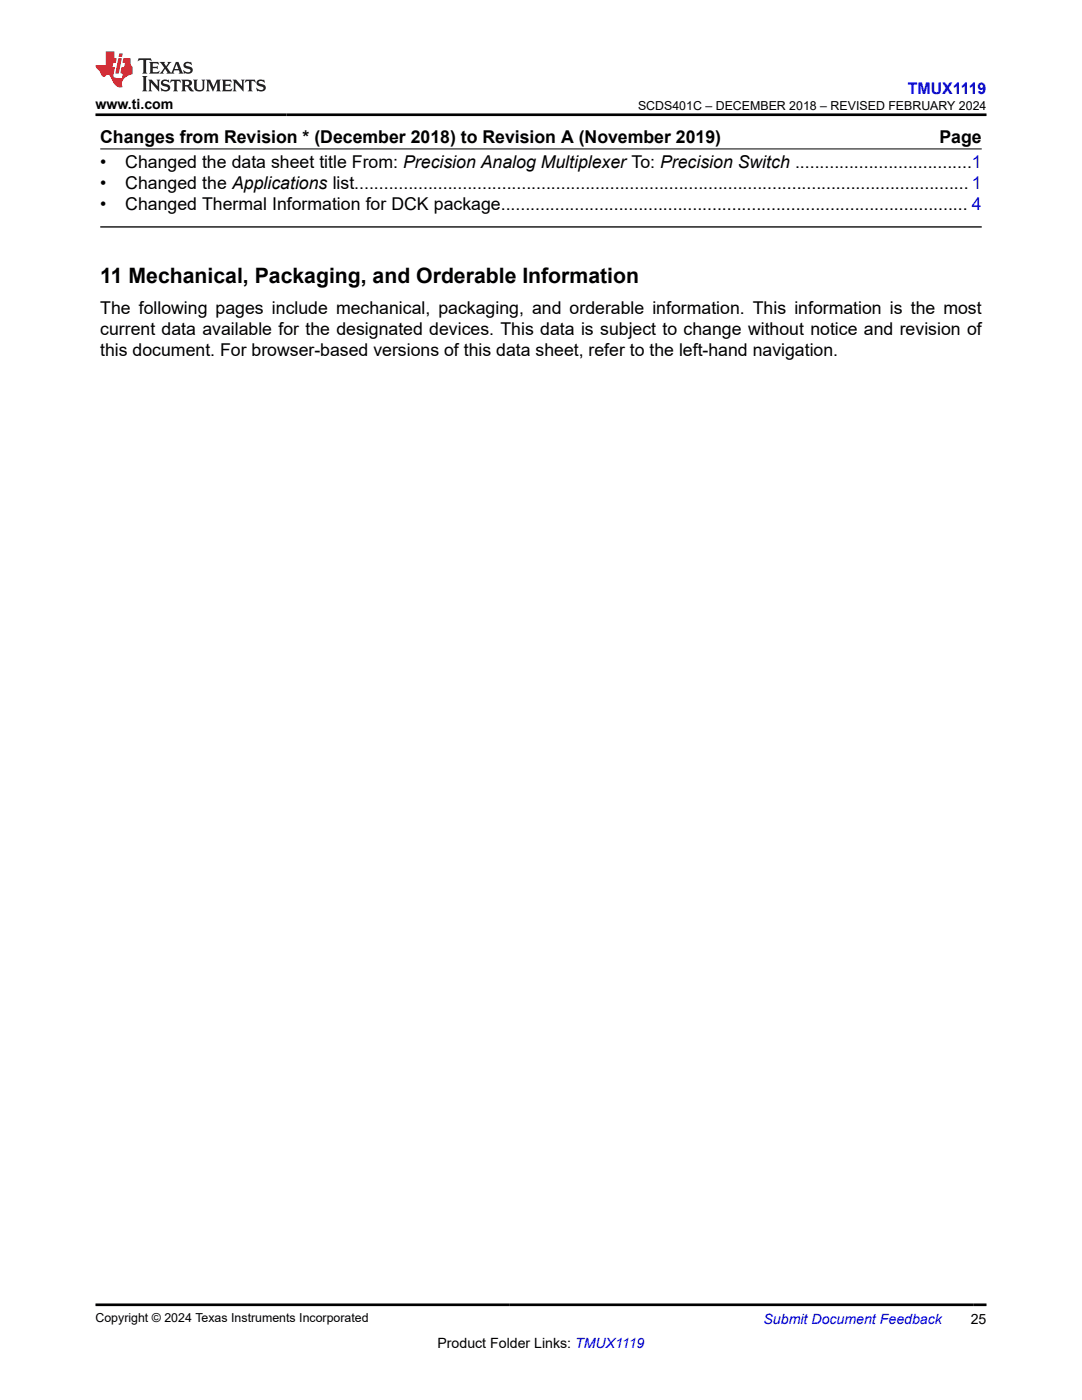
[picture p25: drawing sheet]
<svg xmlns="http://www.w3.org/2000/svg" width="216mm" height="279mm" viewBox="0 0 216 279" stroke-linecap="round" stroke-linejoin="round" font-family="sans-serif">
<defs><g id="words">
<text font-size="4.2" x="20" y="56.5">11 Mechanical, Packaging, and Orderable Information</text>
<g font-size="3.5">
<text x="20" y="28.5">Changes from Revision * (December 2018) to Revision A (November 2019)</text>
<text x="187.5" y="28.5">Page</text>
<text x="20" y="33.5">•</text>
<text x="25" y="33.5">Changed the data sheet title From: Precision Analog Multiplexer To: Precision Switch ....................................1</text>
<text x="20" y="37.7">•</text>
<text x="20" y="41.9">•</text>
<text x="25" y="37.7">Changed the Applications list............................................................................................................................. 1</text>
<text x="25" y="41.9">Changed Thermal Information for DCK package............................................................................................... 4</text>
<text x="20" y="62.7">The following pages include mechanical, packaging, and orderable information. This information is the most</text>
<text x="20" y="66.9">current data available for the designated devices. This data is subject to change without notice and revision of</text>
<text x="20" y="71.1">this document. For browser-based versions of this data sheet, refer to the left-hand navigation.</text>
</g>
<text font-size="3.2" fill="#00f" x="181.1" y="18.7">TMUX1119</text>
<g font-size="2.8">
<text x="19" y="21.8">www.ti.com</text>
<text x="87.3" y="269">Product Folder Links: TMUX1119</text>
<text x="193.7" y="264.2">25</text>
</g>
<text font-size="2.8" fill="#00f" x="152.4" y="264.2">Submit Document Feedback</text>
<g font-size="2.5">
<text x="127.3" y="21.9">SCDS401C – DECEMBER 2018 – REVISED FEBRUARY 2024</text>
<text x="19" y="263.9">Copyright © 2024 Texas Instruments Incorporated</text>
</g>
</g></defs>
<path d="M20 29.7h175.9" fill="none" stroke="#000" stroke-width=".2"/>
<path d="M20 45.3h175.9" fill="none" stroke="#000" stroke-width=".26"/>
<path d="M27.7 11.6l-.2 .6 .5-.2h.6v.1v2.2l-.2 .4h1l-.2-.4v-2.2v-.1h.5l.5 .2-.1-.6zM29.8 12.4l.2 .3v1.6l-.2 .4h1.9l.1-.6a1.08 1.08 0 0 1-1.3 .2v-.7h.6l.4 .2v-.7l-.4 .2h-.6v-.5l.2-.2a1 1 0 0 1 1 .3l-.1-.5zM31.8 12.4l1 1.1-1 1.2h.9l-.2-.2 .4-.8 .5 .8-.2 .2h1.6l-.2-.2 .1-.5h1l.1 .5-.1 .2h.9l-.2-.4-.8-1.9h-.5l-1 2.1-.8-1.1 .9-1h-.8l.2 .2-.5 .6-.3-.6 .1-.2zM35.2 12.8l.4 1h-.8zM36.8 12.5a.65 .65 0 0 0-.2 .7 .65 .65 0 0 0 .6 .5l.7 .1 .1 .3a.79 .79 0 0 1-.7 .4 .79 .79 0 0 1-.7-.5l.1 .7 .2-.1a.93 .93 0 0 0 1.1 0 .93 .93 0 0 0 .4-.9 1.46 1.46 0 0 0-1.2-.6l-.1-.3a1.09 1.09 0 0 1 1.2 .2l-.2-.6-.1 .1-.6-.2zM28.4 15.2l.2 .4v2.2l-.2 .4h1l-.2-.4v-2.2l.2-.4zM29.6 15.9l.2 .4v1.5l-.2 .4h.8l-.3-.4v-1.3l1.7 1.8v-2l.2-.4h-.8l.2 .2 .1 1.1-1.2-1.3zM32.3 16a.65 .65 0 0 0-.2 .8 .65 .65 0 0 0 .7 .4l.6 .2 .1 .2a.79 .79 0 0 1-.7 .4 .79 .79 0 0 1-.7-.5l.1 .7 .2-.1a.93 .93 0 0 0 1.1 .1 .93 .93 0 0 0 .4-1 1.46 1.46 0 0 0-1.2-.5l-.1-.4a1.09 1.09 0 0 1 1.2 .2l-.2-.6-.1 .1-.6-.1zM34.1 15.9l-.1 .6a.63 .63 0 0 1 .7-.3l.1 1.6-.3 .4h1l-.2-.4v-1.6a.66 .66 0 0 1 .8 .3l-.1-.6zM36.2 15.9l.2 .4v1.5l-.2 .4h.9l-.2-.2v-.7h.5l.1 .2a.79 .79 0 0 0 1.2 .6l-1-.9a.61 .61 0 0 0 .6-.6 .61 .61 0 0 0-.5-.7zM36.9 16.2h.2a.47 .47 0 0 1 .5 .1 .47 .47 0 0 1 .1 .5l-.2 .1-.6 .1zM38.5 15.9l.2 .2a2.27 2.27 0 0 0 .4 2 1.04 1.04 0 0 0 1.7-.7v-1.3l.2-.2h-.8l.2 .4v1.1a.6 .6 0 0 1-.6 .6 .6 .6 0 0 1-.6-.6v-1.1l.3-.4zM41.1 15.9l.2 .4v1.5l-.2 .4h.7l-.2-.4v-1.4l.9 1.9 .8-1.9v1.4l-.2 .4h1l-.3-.4v-1.5l.3-.4h-.8l-.7 1.5-.7-1.5zM44.3 15.9l.2 .4v1.5l-.2 .4h1.9l.1-.6a1.09 1.09 0 0 1-1.3 .2v-.7h.6l.4 .2v-.6l-.4 .2h-.6v-.6l.2-.1a1.01 1.01 0 0 1 1 .3l-.1-.6zM46.4 15.9l.3 .4v1.5l-.3 .4h.8l-.2-.4v-1.3l1.6 1.8v-2l.2-.4h-.7l.2 .2v1.1l-1.2-1.3zM49 15.9l-.1 .6a.63 .63 0 0 1 .8-.3v1.6l-.3 .4h1l-.2-.4v-1.6a.66 .66 0 0 1 .8 .3l-.1-.6zM51.4 16a.65 .65 0 0 0-.2 .8 .65 .65 0 0 0 .6 .4l.6 .2 .2 .2a.79 .79 0 0 1-.8 .4 .79 .79 0 0 1-.6-.5l.1 .7 .2-.1a.93 .93 0 0 0 1 .1 .93 .93 0 0 0 .5-1 1.46 1.46 0 0 0-1.3-.5l-.1-.4a1.09 1.09 0 0 1 1.3 .2l-.2-.6-.2 .1-.5-.1z" fill="#231f20"/>
<path d="M21.1 10.3v2.7h-2.1l.1 .4 .9 1a.95 .95 0 0 0 .9 .9 .59 .59 0 0 1 .6-.4 .59 .59 0 0 1 .5 .3l.4 .8a1.59 1.59 0 0 0 2.1 1.4 1.61 1.61 0 0 1 1-2.3l1-.3-.1-1.5a1.59 1.59 0 0 1-.4-1.7h-1.4l-.2 .9h.5l-.1 .9h-.5l-.2 .9v.3l.4 .1-.2 .9h-.6a.73 .73 0 0 1-1.1-.7l.3-1.5h-.5l.2-.9h.5l.2-.9h-.5v-1.3zM23.6 11.6l-.6 3.1h.7l.6-3.1zM23.8 10.7l-.1 .6h.7l.1-.6z" fill="#ed1c24"/>
<path d="M19 22.9h177.8M19 260.4h177.8" fill="none" stroke="#000" stroke-width=".53"/>
<use href="#words"/>
</svg>
